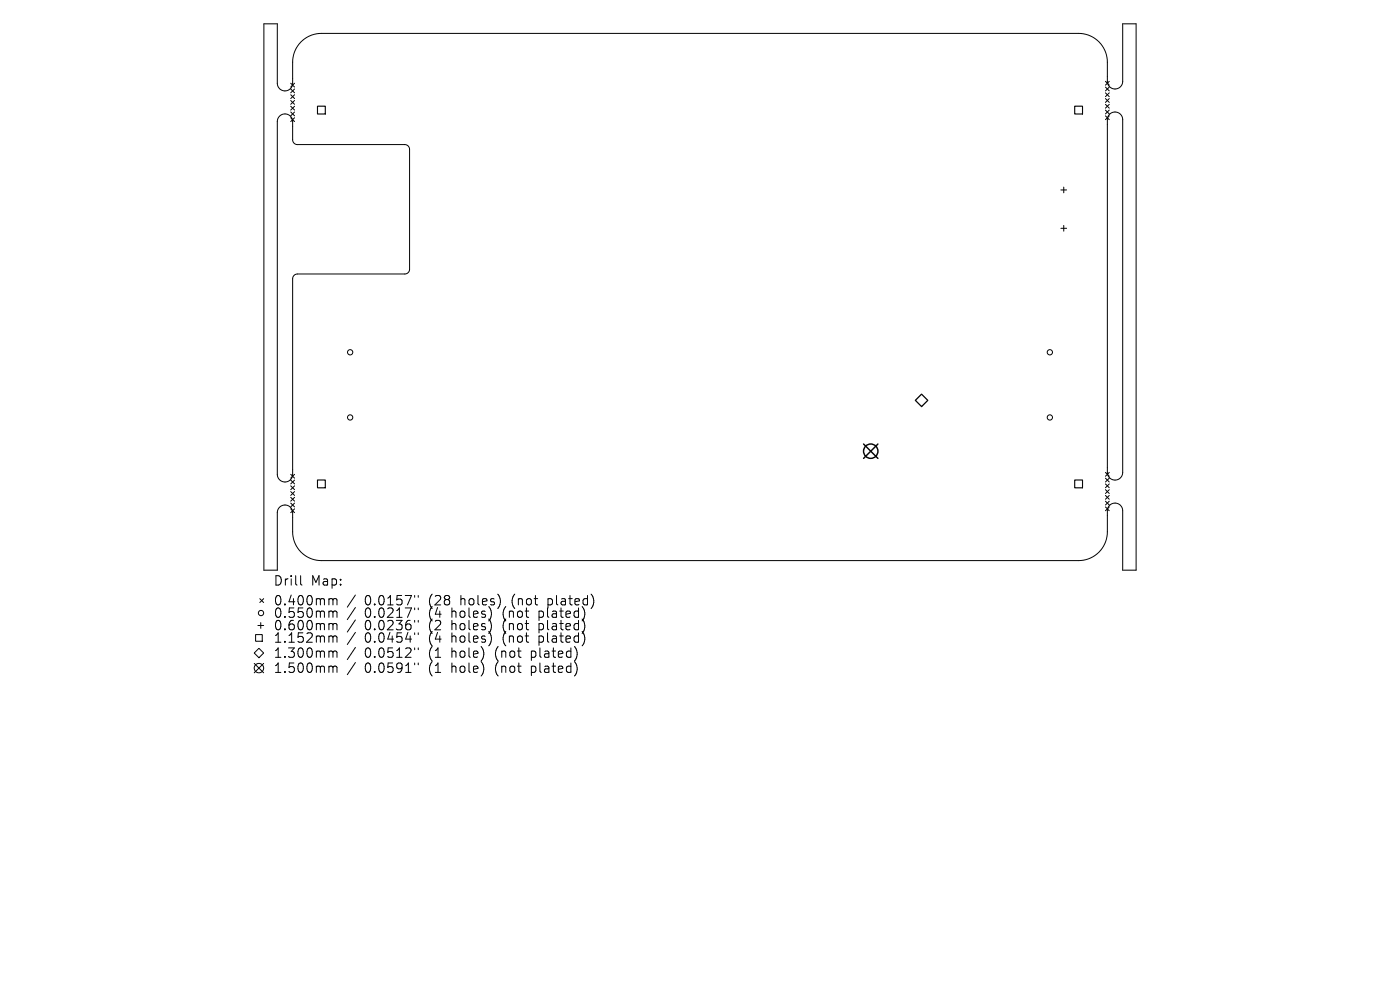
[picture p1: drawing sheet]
<svg xmlns="http://www.w3.org/2000/svg" width="297mm" height="210mm" viewBox="0 0 297 210" stroke-linecap="round" stroke-linejoin="round" font-family="sans-serif">
<defs><g id="words">
<g font-size="2.8">
<text x="57.9" y="124.5">Drill</text>
<text x="65.9" y="124.5">Map:</text>
<text x="57.9" y="128.7">0.400mm</text>
<text x="57.9" y="131.3">0.550mm</text>
<text x="77.4" y="128.7">0.0157&quot;</text>
<text x="77.4" y="131.3">0.0217&quot;</text>
<text x="91.1" y="128.7">(28</text>
<text x="91.1" y="131.3">(4</text>
<text x="96.1" y="131.3">holes)</text>
<text x="98" y="128.7">holes)</text>
<text x="107.1" y="131.3">(not</text>
<text x="109" y="128.7">(not</text>
<text x="114.9" y="131.3">plated)</text>
<text x="116.8" y="128.7">plated)</text>
<text x="57.9" y="134">0.600mm</text>
<text x="57.9" y="136.6">1.152mm</text>
<text x="77.4" y="134">0.0236&quot;</text>
<text x="77.4" y="136.6">0.0454&quot;</text>
<text x="91.1" y="134">(2</text>
<text x="91.1" y="136.6">(4</text>
<text x="96.1" y="134">holes)</text>
<text x="96.1" y="136.6">holes)</text>
<text x="107.1" y="134">(not</text>
<text x="107.1" y="136.6">(not</text>
<text x="114.9" y="134">plated)</text>
<text x="114.9" y="136.6">plated)</text>
<text x="57.9" y="139.8">1.300mm</text>
<text x="57.9" y="143">1.500mm</text>
<text x="77.4" y="139.8">0.0512&quot;</text>
<text x="77.4" y="143">0.0591&quot;</text>
<text x="91.1" y="139.8">(1</text>
<text x="91.1" y="143">(1</text>
<text x="96.1" y="139.8">hole)</text>
<text x="96.1" y="143">hole)</text>
<text x="105.5" y="139.8">(not</text>
<text x="105.5" y="143">(not</text>
<text x="113.3" y="139.8">plated)</text>
<text x="113.3" y="143">plated)</text>
</g>
</g></defs>
<g fill="none" stroke="#000" stroke-width=".21">
<path d="M56 5.1h2.8v12.6a1.63 1.63 0 0 0 1.7 1.6 1.63 1.63 0 0 0 1.6-1.6v-4.5a6.1 6.1 0 0 1 6.1-6.1h160.6a6.1 6.1 0 0 1 6.1 6.1v4.1a1.63 1.63 0 0 0 1.6 1.6 1.63 1.63 0 0 0 1.7-1.6v-12.2h2.8v115.9h-2.8v-12.7a1.63 1.63 0 0 0-1.7-1.6 1.63 1.63 0 0 0-1.6 1.6v4.5a6.1 6.1 0 0 1-6.1 6.1h-160.6a6.1 6.1 0 0 1-6.1-6.1v-4a1.63 1.63 0 0 0-1.6-1.7 1.63 1.63 0 0 0-1.7 1.7v12.2h-2.8zM61.7 17.7l.8 .8M61.7 18.9l.8 .8M62.5 17.7l-.8 .8M62.5 18.9l-.8 .8M234.5 17.3l.8 .8M234.5 18.5l.8 .8M234.5 19.7l.8 .8M235.3 17.3l-.8 .8M235.3 18.5l-.8 .8M235.3 19.7l-.8 .8M59.3 24.6a1.63 1.63 0 0 1 1.8-.3 1.63 1.63 0 0 1 1 1.5v3.9a1.02 1.02 0 0 0 1 1h22.8a1.02 1.02 0 0 1 1 1v25.4a1.02 1.02 0 0 1-1 1h-22.8a1.02 1.02 0 0 0-1 1v41.5a1.63 1.63 0 0 1-1.6 1.6 1.63 1.63 0 0 1-1.7-1.6v-74.8l.2-.7z"/>
<path d="M61.7 20.1l.8 .8M61.7 21.3l.8 .8M61.7 22.5l.8 .9M61.7 23.8l.8 .8M61.7 25l.8 .8M62.5 20.1l-.8 .8M62.5 21.3l-.8 .8M62.5 22.5l-.8 .9M62.5 23.8l-.8 .8M62.5 25l-.8 .8M225.7 39.7v1.2M234.5 20.9l.8 .8"/>
<path d="M234.5 22.1l.8 .8M234.5 23.4l.8 .8M234.5 24.6l.8 .8M235.3 20.9l-.8 .8M235.3 22.1l-.8 .8M235.3 23.4l-.8 .8M235.3 24.6l-.8 .8M235.4 24.2a1.63 1.63 0 0 1 1.8-.3 1.63 1.63 0 0 1 1 1.5v74.8a1.63 1.63 0 0 1-1.7 1.6 1.63 1.63 0 0 1-1.6-1.6v-74.8l.1-.6zM225.1 40.3h1.2M225.1 48.4h1.2M225.7 47.8v1.2M61.7 100.6l.8 .8"/>
<path d="M61.7 101.8l.8 .9M61.7 103.1l.8 .8M61.7 104.3l.8 .8M61.7 105.5l.8 .8M61.7 106.7l.8 .8M61.7 107.9l.8 .9M62.5 100.6l-.8 .8M62.5 101.8l-.8 .9M62.5 103.1l-.8 .8M62.5 104.3l-.8 .8M62.5 105.5l-.8 .8M62.5 106.7l-.8 .8"/>
<path d="M62.5 107.9l-.8 .9M234.5 100.2l.8 .8M234.5 101.4l.8 .8M234.5 102.7l.8 .8M234.5 103.9l.8 .8M234.5 105.1l.8 .8M234.5 106.3l.8 .8M234.5 107.5l.8 .8M235.3 100.2l-.8 .8M235.3 101.4l-.8 .8M235.3 102.7l-.8 .8M235.3 103.9l-.8 .8"/>
<path d="M235.3 105.1l-.8 .8M235.3 106.3l-.8 .8M235.3 107.5l-.8 .8M54.2 134.6h1.4v1.4h-1.4zM54.7 132.7h1.2M54.9 137.5l1 1-1 1-1-1zM55.1 127l.8 .8M55.3 132.1v1.2M55.9 127l-.8 .8M63.8 122.1v1.7l.3 .3M70.1 127l.4 .1 .1 .2M70.1 129.6h.2l.3 .3"/>
<path d="M70.1 132.3h.2l.3 .3M70.1 134.9h.2l.3 .3M70.1 138.1h.2l.3 .3M70.6 127.3l.3-.3 .5 .1 .1 1.2M70.6 127.3v1M70.6 129.9v1.1M70.6 132.6v1M70.6 135.2v1M70.6 138.4v1M70.6 129.9l.3-.3 .5 .1 .1 1.3M70.6 132.6l.3-.3 .5 .1 .1 1.2M70.6 135.2l.3-.3 .5 .1 .1 1.2"/>
<path d="M70.6 138.4l.3-.3 .5 .1 .1 1.2M75.4 126.2l-1.7 2.6M75.4 128.9l-1.7 2.5M75.4 131.5l-1.7 2.6M75.4 134.1l-1.7 2.6M75.4 137.3l-1.7 2.6M88 126.3v.4M88 129v.3M88 131.6v.4M88 134.2v.4M88 137.4v.4M88.7 126.3v.4"/>
<path d="M88.7 129v.3M88.7 131.6v.4M88.7 134.2v.4M88.7 137.4v.4M53.9 140.7l2 2M55.9 140.7l-2 2M70.1 141.3l.4 .1 .1 .2M70.6 141.6v1M70.6 141.6l.3-.3 .5 .1 .1 1.2M75.4 140.5l-1.7 2.6M88 140.6v.4M88.7 140.6v.4"/>
<circle cx="74.3" cy="74.7" r=".56"/>
<circle cx="222.7" cy="74.7" r=".56"/>
<circle cx="74.3" cy="88.6" r=".56"/>
<circle cx="222.7" cy="88.6" r=".56"/>
<circle cx="55.4" cy="130" r=".56"/>
<circle cx="54.9" cy="141.7" r="1"/>
</g>
<path d="M67.4 22.5h1.6v1.7h-1.6zM228 22.5h1.6v1.7h-1.6zM67.4 101.8h1.6v1.7h-1.6zM228 101.8h1.6v1.7h-1.6z" fill="none" stroke="#000" stroke-width=".23"/>
<path d="M195.5 83.6l1.3 1.3-1.3 1.3-1.3-1.3z" fill="none" stroke="#000" stroke-width=".26"/>
<g fill="none" stroke="#000" stroke-width=".31">
<path d="M183.2 94.2l3 3M186.2 94.2l-3 3"/>
<circle cx="184.7" cy="95.7" r="1.52"/>
</g>
<use href="#words"/>
</svg>
